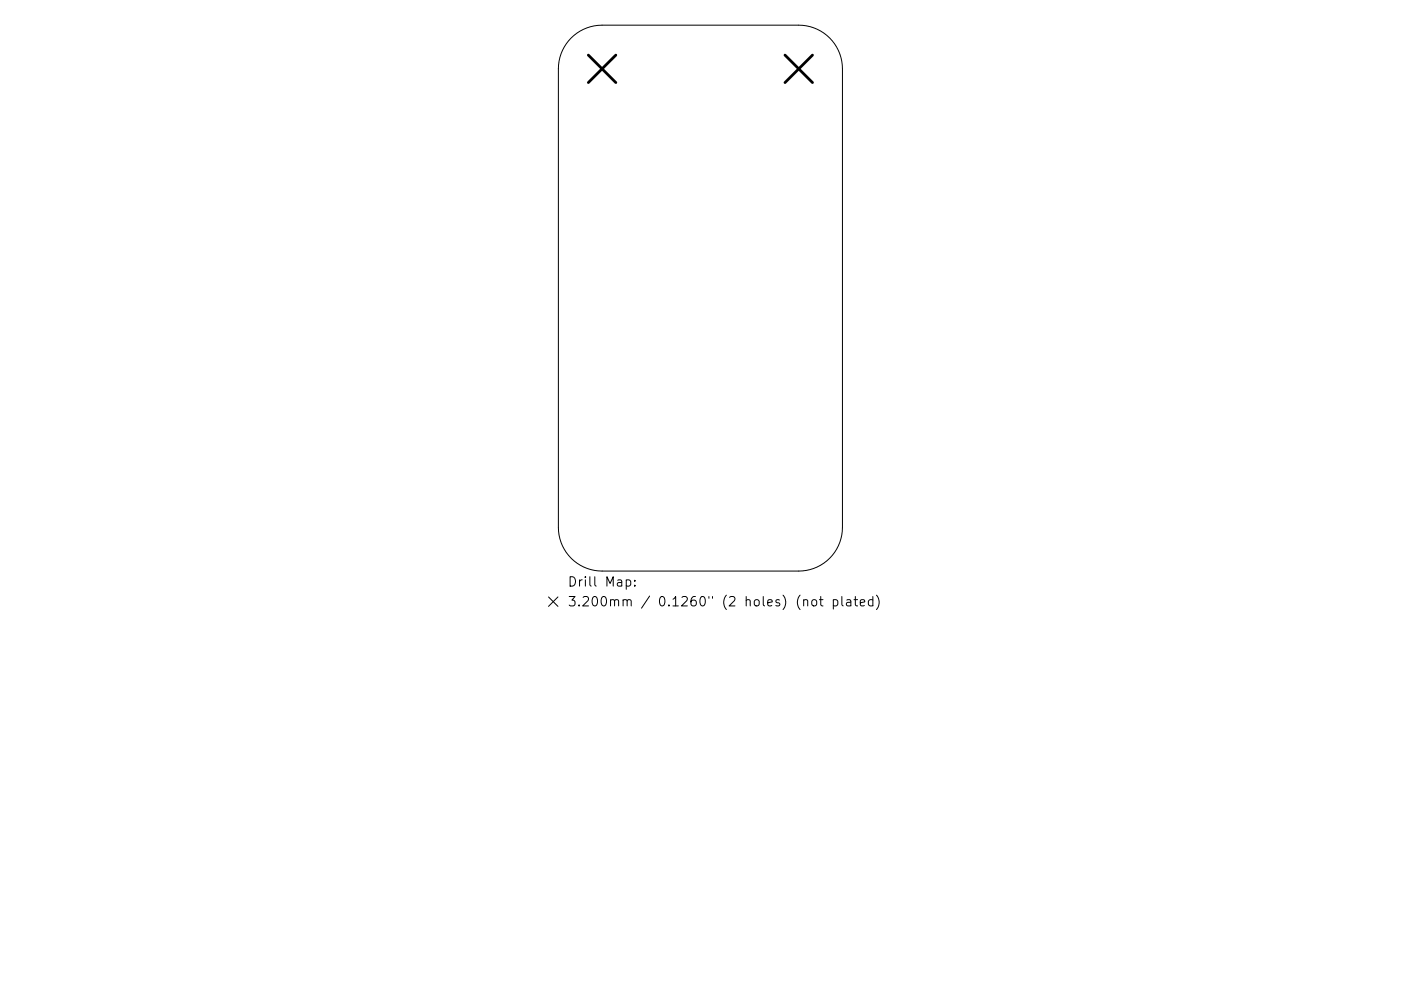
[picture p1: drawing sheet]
<svg xmlns="http://www.w3.org/2000/svg" width="297mm" height="210mm" viewBox="0 0 297 210" stroke-linecap="round" stroke-linejoin="round" font-family="sans-serif">
<defs><g id="words">
<g font-size="2.8">
<text x="120.3" y="124.5">Drill Map:</text>
<text x="120.3" y="128.7">3.200mm / 0.1260&quot; (2 holes) (not plated)</text>
</g>
</g></defs>
<g fill="none" stroke="#000" stroke-width=".21">
<path d="M121.1 8.1a9.3 9.3 0 0 1 6.6-2.8h41.6a9.3 9.3 0 0 1 9.3 9.3v97.3a9.3 9.3 0 0 1-9.3 9.3h-41.6a9.3 9.3 0 0 1-9.3-9.3v-97.3a9.3 9.3 0 0 1 2.7-6.5zM116.3 126.7l2 2M118.3 126.7l-2 2M132.8 123.1l.5-.1 .4 .4v.6l-.2 .3h-.7M134.6 124.2v.2M134.6 123.1v.2M170.4 127.4l.3-.2 .5 .1 .1 1.3M172.2 127.4l.3-.2a.54 .54 0 0 1 .7 .4v.6a.54 .54 0 0 1-.6 .4 .54 .54 0 0 1-.5-.4zM173.7 127.2h.8M174 126.6v1.7l.1 .2 .4 .1M176.7 127.3l.6-.1 .3 .4v.6l-.2 .3h-.7M176.7 127.2v2"/>
<path d="M178.5 126.6v1.7l.3 .3M179.5 127.3h.8l.1 1.3M180.4 127.7l-.7 .1a.39 .39 0 0 0-.3 .4 .39 .39 0 0 0 .3 .4l.7-.1M181.1 127.2h.7M181.3 126.6v1.7l.1 .2 .4 .1M182.4 127.9l.9-.2v-.4l-.6-.1-.3 .3 .1 1h.8M185.1 127.3l-.6-.1-.4 .4v.6l.2 .3h.8M185.1 126.6v2M185.8 126.3a2.29 2.29 0 0 1 0 3"/>
</g>
<path d="M124.7 11.7l5.9 5.8M130.6 11.7l-5.9 5.8M166.4 11.7l5.9 5.8M172.3 11.7l-5.9 5.8" fill="none" stroke="#000" stroke-width=".58"/>
<use href="#words"/>
</svg>
